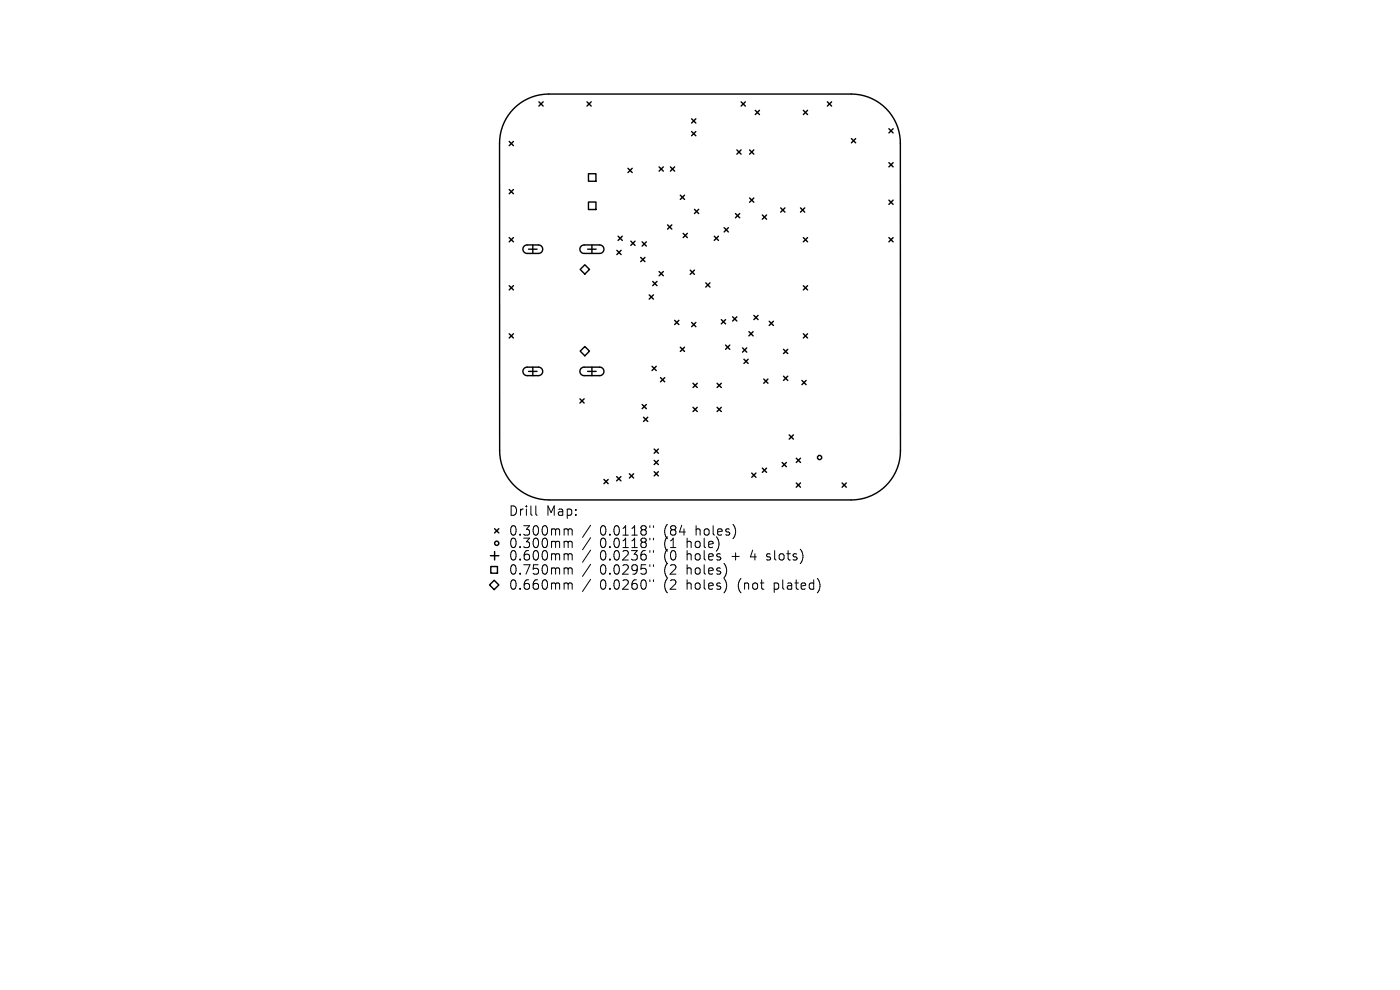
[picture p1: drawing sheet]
<svg xmlns="http://www.w3.org/2000/svg" width="297mm" height="210mm" viewBox="0 0 297 210" stroke-linecap="round" stroke-linejoin="round" font-family="sans-serif">
<defs><g id="words">
<g font-size="2.8">
<text x="107.8" y="109.7">Drill</text>
<text x="107.8" y="113.9">0.300mm</text>
<text x="115.8" y="109.7">Map:</text>
<text x="127.3" y="113.9">0.0118&quot;</text>
<text x="141" y="113.9">(84</text>
<text x="147.9" y="113.9">holes)</text>
<text x="107.8" y="116.5">0.300mm</text>
<text x="107.8" y="119.2">0.600mm</text>
<text x="127.3" y="116.5">0.0118&quot;</text>
<text x="127.3" y="119.2">0.0236&quot;</text>
<text x="141" y="116.5">(1</text>
<text x="141" y="119.2">(0</text>
<text x="146" y="116.5">hole)</text>
<text x="146" y="119.2">holes</text>
<text x="155.7" y="119.2">+</text>
<text x="159.9" y="119.2">4</text>
<text x="163.5" y="119.2">slots)</text>
<text x="107.8" y="122.2">0.750mm</text>
<text x="107.8" y="125.4">0.660mm</text>
<text x="127.3" y="122.2">0.0295&quot;</text>
<text x="127.3" y="125.4">0.0260&quot;</text>
<text x="141" y="122.2">(2</text>
<text x="141" y="125.4">(2</text>
<text x="146" y="122.2">holes)</text>
<text x="146" y="125.4">holes)</text>
<text x="157" y="125.4">(not</text>
<text x="164.8" y="125.4">plated)</text>
</g>
</g></defs>
<g fill="none" stroke="#000" stroke-width=".3">
<path d="M108 30l.9 .9M108.9 30l-.9 .9M109 23a10.4 10.4 0 0 1 7.4-3h64.2a10.4 10.4 0 0 1 10.4 10.4v65.2a10.4 10.4 0 0 1-10.5 10.5h-64a10.5 10.5 0 0 1-10.5-10.5v-65.2a10.4 10.4 0 0 1 3-7.4zM114.3 21.6l.9 .9M115.2 21.6l-.9 .9M124.5 21.6l.9 .9M124.8 36.9h1.6v1.5h-1.6zM125.4 21.6l-.9 .9M133.2 35.7l.9 .9M134.1 35.7l-.9 .9M139.8 35.4l.9 .9M140.7 35.4l-.9 .9"/>
<path d="M142.2 35.4l.9 .9M143.1 35.4l-.9 .9M146.7 25.2l.9 .9M146.7 27.9l.9 .9M147.6 25.2l-.9 .9M147.6 27.9l-.9 .9M156.3 31.8l.9 .9M157.2 31.8l-.9 .9M157.2 21.6l.9 .9M158.1 21.6l-.9 .9M159 31.8l.9 .9M159.9 31.8l-.9 .9"/>
<path d="M160.2 23.4l.9 .9M161.1 23.4l-.9 .9M170.4 23.4l.9 .9M171.3 23.4l-.9 .9M175.5 21.6l.9 .9M176.4 21.6l-.9 .9M180.6 29.4l.9 .9M181.5 29.4l-.9 .9M188.6 27.3l.9 .9M188.6 34.5l.9 .9M189.5 27.3l-.9 .9M189.5 34.5l-.9 .9"/>
<path d="M108 40.2l.9 .9M108 50.4l.9 .9M108.9 40.2l-.9 .9M108.9 50.4l-.9 .9M111.2 52.2l.6-.2h2.4a.9 .9 0 0 1 .9 .9 .9 .9 0 0 1-.9 .9h-2.4a.9 .9 0 0 1-.8-.6 .9 .9 0 0 1 .2-1zM112.1 52.9h1.8M113 52v1.8M123.3 52.2l.5-.2h3.4a.9 .9 0 0 1 .9 .9 .9 .9 0 0 1-.9 .9h-3.3a.9 .9 0 0 1-.8-.6 .9 .9 0 0 1 .2-1zM124.1 56.2l1 1-1 .9-1-.9zM124.7 52.9h1.8M124.8 42.9h1.6v1.5h-1.6zM125.6 52v1.8"/>
<path d="M130.9 53.1l.9 .9M131.1 50.1l.9 .9M131.8 53.1l-.9 .9M132 50.1l-.9 .9M133.8 51.2l.9 .9M134.7 51.2l-.9 .9M135.9 54.6l.9 .9M136.2 51.3l.9 .9M136.8 54.6l-.9 .9M137.1 51.3l-.9 .9M138.5 59.7l.9 .9M139.4 59.7l-.9 .9"/>
<path d="M139.8 57.6l.9 .9M140.7 57.6l-.9 .9M141.6 47.7l.9 .9M142.5 47.7l-.9 .9M144.3 41.4l.9 .9M144.9 49.5l.9 .9M145.2 41.4l-.9 .9M145.8 49.5l-.9 .9M146.4 57.3l.9 .9M147.3 44.4l.9 .9M147.3 57.3l-.9 .9M148.2 44.4l-.9 .9"/>
<path d="M151.5 50.1l.9 .9M152.4 50.1l-.9 .9M153.6 48.3l.9 .9M154.5 48.3l-.9 .9M156 45.3l.9 .9M156.9 45.3l-.9 .9M159 42l.9 .9M159.9 42l-.9 .9M161.7 45.6l.9 .9M162.6 45.6l-.9 .9M165.6 44.1l.9 .9M166.5 44.1l-.9 .9"/>
<path d="M169.8 44.1l.9 .9M170.4 50.4l.9 .9M170.7 44.1l-.9 .9M171.3 50.4l-.9 .9M188.6 42.5l.9 .9M188.6 50.4l.9 .9M189.5 42.5l-.9 .9M189.5 50.4l-.9 .9M108 60.6l.9 .9M108 70.8l.9 .9M108.9 60.6l-.9 .9M108.9 70.8l-.9 .9"/>
<path d="M111.2 78.1l.6-.2h2.4a.9 .9 0 0 1 .9 .9 .9 .9 0 0 1-.9 .9h-2.4a.9 .9 0 0 1-.8-.6 .9 .9 0 0 1 .2-1zM112.1 78.8h1.8M113 77.9v1.8M123.1 74.5l1-1 1 1-1 1zM123.3 78.1l.5-.2h3.4a.9 .9 0 0 1 .9 .9 .9 .9 0 0 1-.9 .9h-3.3a.9 .9 0 0 1-.8-.6 .9 .9 0 0 1 .2-1zM124.7 78.8h1.8M125.6 77.9v1.8M137.7 62.6l.9 .9M138.3 77.7l.9 .9M138.6 62.6l-.9 .9M139.2 77.7l-.9 .9M143.1 68l.9 .9"/>
<path d="M144 68l-.9 .9M144.3 73.7l.9 .9M145.2 73.7l-.9 .9M146.7 68.4l.9 .9M147.6 68.4l-.9 .9M149.7 60l.9 .9M150.6 60l-.9 .9M153 67.8l.9 .9M153.9 67.8l-.9 .9M153.9 73.2l.9 .9M154.8 73.2l-.9 .9M155.4 67.2l.9 .9"/>
<path d="M156.3 67.2l-.9 .9M157.5 73.8l.9 .9M157.8 76.2l.9 .9M158.4 73.8l-.9 .9M158.7 76.2l-.9 .9M158.9 70.4l.9 .9M159.8 70.4l-.9 .9M159.9 66.9l.9 .9M160.8 66.9l-.9 .9M163.2 68.1l.9 .9M164.1 68.1l-.9 .9M166.2 74.1l.9 .9"/>
<path d="M166.2 79.8l.9 .9M167.1 74.1l-.9 .9M167.1 79.8l-.9 .9M170.4 60.6l.9 .9M170.4 70.8l.9 .9M171.3 60.6l-.9 .9M171.3 70.8l-.9 .9M123 84.6l.9 .9M123.9 84.6l-.9 .9M136.2 85.8l.9 .9M136.5 88.5l.9 .9M137.1 85.8l-.9 .9"/>
<path d="M137.4 88.5l-.9 .9M138.8 95.3l.9 .9M138.8 97.7l.9 .9M139.7 95.3l-.9 .9M139.7 97.7l-.9 .9M140.1 80.1l.9 .9M141 80.1l-.9 .9M147 86.4l.9 .9M147 81.3l.9 .9M147.9 81.3l-.9 .9M147.9 86.4l-.9 .9M152.1 86.4l.9 .9"/>
<path d="M152.1 81.3l.9 .9M153 81.3l-.9 .9M153 86.4l-.9 .9M161.7 99.3l.9 .9M162 80.4l.9 .9M162.6 99.3l-.9 .9M162.9 80.4l-.9 .9M165.9 98.1l.9 .9M166.8 98.1l-.9 .9M167.4 92.3l.9 .9M168.3 92.3l-.9 .9M168.9 97.2l.9 .9"/>
<path d="M169.8 97.2l-.9 .9M170.1 80.7l.9 .9M171 80.7l-.9 .9M104 117.9h1.8M104.9 112.2l.9 .9M104.9 117v1.8M105.8 112.2l-.9 .9M128.1 101.7l.9 .9M129 101.7l-.9 .9M130.8 101.1l.9 .9M131.7 101.1l-.9 .9M133.5 100.5l.9 .9"/>
<path d="M134.4 100.5l-.9 .9M138.8 100.1l.9 .9M139.7 100.1l-.9 .9M159.5 100.4l.9 .9M160.4 100.4l-.9 .9M168.9 102.5l.9 .9M169.8 102.5l-.9 .9M178.6 102.5l.9 .9M179.5 102.5l-.9 .9M103.8 124.1l1-1 1 1-1 1zM104.1 120.2h1.4v1.4h-1.4z"/>
<circle cx="173.9" cy="97.1" r=".45"/>
<circle cx="105.4" cy="115.2" r=".45"/>
</g>
<g fill="none" stroke="#000" stroke-width=".21">
<path d="M113.7 107.3v1.7l.3 .3M120 112.2h.2l.3 .3M120 114.8l.4 .1 .1 .2M120 117.5l.4 .1 .1 .1M120.5 112.5l.3-.3 .5 .1 .1 1.2M120.5 112.5v1M120.5 115.1v1.1M120.5 117.7v1.1M120.5 115.1l.3-.3 .5 .1 .1 1.3M120.5 117.7l.3-.2 .5 .1 .1 1.2M125.3 111.4l-1.7 2.6M125.3 114.1l-1.7 2.5"/>
<path d="M125.3 116.7l-1.7 2.6M125.3 119.7l-1.7 2.6M137.9 111.5v.4M137.9 114.2v.3M137.9 116.8v.4M137.9 119.8v.4M138.6 111.5v.4M138.6 114.2v.3M138.6 116.8v.4M138.6 119.8v.4M162.6 118.7l.2 .1M162.7 117.6v.4"/>
<path d="M120 120.5l.4 .1 .1 .1M120 123.7l.4 .1 .1 .1M120.5 120.7v1.1M120.5 123.9v1.1M120.5 120.7l.3-.2 .5 .1 .1 1.2M120.5 123.9l.3-.2 .5 .1 .1 1.2M125.3 122.9l-1.7 2.6M137.9 123v.4M138.6 123v.4"/>
</g>
<use href="#words"/>
</svg>
